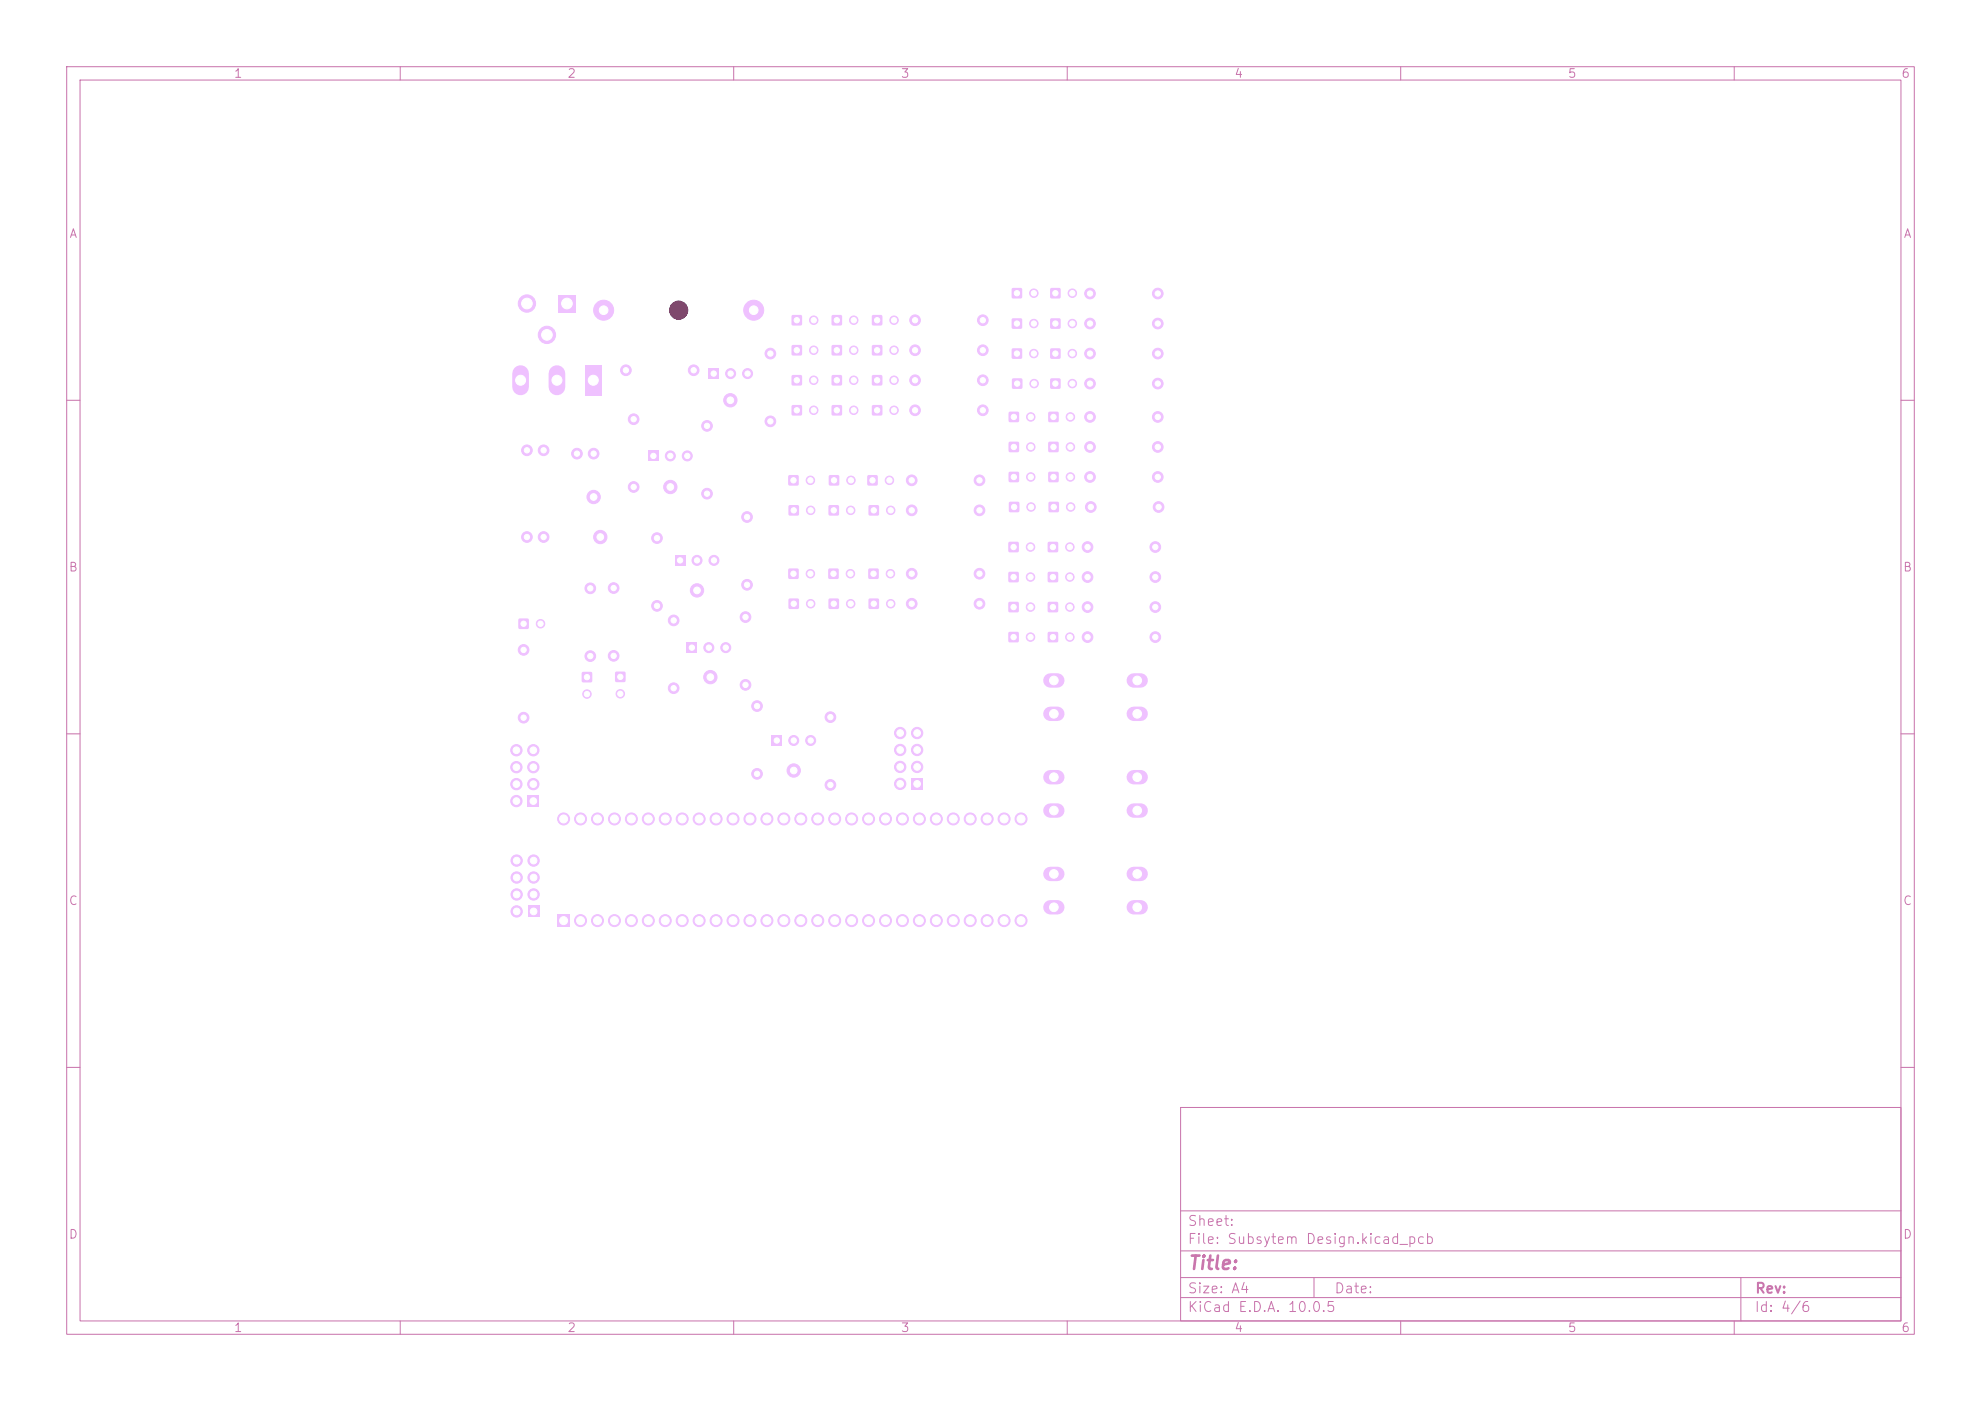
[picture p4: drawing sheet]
<svg xmlns="http://www.w3.org/2000/svg" width="297mm" height="210mm" viewBox="0 0 297 210" stroke-linecap="round" stroke-linejoin="round" font-family="sans-serif">
<defs><g id="words">
<text font-size="2" fill="#c872ab" x="178" y="190.8">Title:</text>
<g font-size="1.5" fill="#c872ab">
<text x="178" y="184.1">Sheet:</text>
<text x="178" y="186.8">File: Subsytem Design.kicad_pcb</text>
<text x="178" y="197">KiCad E.D.A. 10.0.5</text>
<text x="178" y="194.2">Size: A4</text>
<text x="200" y="194.2">Date:</text>
<text x="263" y="197">Id: 4/6</text>
<text x="263" y="194.2">Rev:</text>
</g>
<g font-size="1.3" fill="#c872ab">
<text x="35" y="12">1</text>
<text x="85" y="12">2</text>
<text x="135" y="12">3</text>
<text x="185" y="12">4</text>
<text x="235" y="12">5</text>
<text x="285" y="12">6</text>
<text x="10.3" y="36">A</text>
<text x="285.3" y="36">A</text>
<text x="10.2" y="86">B</text>
<text x="285.2" y="86">B</text>
<text x="10.2" y="136">C</text>
<text x="285.2" y="136">C</text>
<text x="10.2" y="186">D</text>
<text x="285.2" y="186">D</text>
<text x="35" y="200">1</text>
<text x="85" y="200">2</text>
<text x="135" y="200">3</text>
<text x="185" y="200">4</text>
<text x="235" y="200">5</text>
<text x="285" y="200">6</text>
</g>
</g></defs>
<g fill="none" stroke="#c872ab" stroke-width=".15">
<path d="M10 10h277v190h-277zM12 12h273v186h-273zM60 10v2M110 10v2M160 10v2M210 10v2M260 10v2M10 60h2M285 60h2M10 110h2M285 110h2M10 160h2"/>
<path d="M177 166h108v32h-108zM285 160h2M60 198v2M110 198v2M160 198v2M177 194.5h108M177 191.5h108M177 187.5h108M177 181.5h108M197 191.5v3M210 198v2M260 198v2"/>
<path d="M261 191.5v6.5"/>
</g>
<path d="M124.3 71.3h1.5v1.4h-1.5z" fill="#efc1ff"/>
<circle cx="127.6" cy="72" r=".63" fill="#efc1ff" stroke="#efc1ff" stroke-width=".15"/>
<path d="M124.2 85.3h1.5v1.4h-1.5z" fill="#efc1ff"/>
<circle cx="127.5" cy="86" r=".63" fill="#efc1ff" stroke="#efc1ff" stroke-width=".15"/>
<path d="M151.2 85.8h1.5v1.4h-1.5z" fill="#efc1ff"/>
<circle cx="154.5" cy="86.5" r=".63" fill="#efc1ff" stroke="#efc1ff" stroke-width=".15"/>
<path d="M130.3 75.8h1.4v1.4h-1.4z" fill="#efc1ff"/>
<g fill="#efc1ff" stroke="#efc1ff" stroke-width=".15">
<circle cx="133.5" cy="76.5" r=".63"/>
<circle cx="92" cy="88.1" r=".8"/>
<circle cx="92" cy="98.3" r=".8"/>
<circle cx="137.2" cy="48" r=".8"/>
<circle cx="147.4" cy="48" r=".8"/>
</g>
<path d="M124.7 56.3h1.5v1.4h-1.5z" fill="#efc1ff"/>
<circle cx="128" cy="57" r=".63" fill="#efc1ff" stroke="#efc1ff" stroke-width=".15"/>
<path d="M130.1 71.3h1.4v1.4h-1.4z" fill="#efc1ff"/>
<circle cx="133.3" cy="72" r=".63" fill="#efc1ff" stroke="#efc1ff" stroke-width=".15"/>
<path d="M115.7 110.3h1.5v1.5h-1.5z" fill="#efc1ff"/>
<g fill="#efc1ff" stroke="#efc1ff" stroke-width=".15">
<circle cx="119" cy="111" r=".75"/>
<circle cx="121.5" cy="111" r=".75"/>
</g>
<path d="M136.6 116.7h1.7v1.7h-1.7z" fill="#efc1ff"/>
<g fill="#efc1ff" stroke="#efc1ff" stroke-width=".15">
<circle cx="135" cy="117.5" r=".85"/>
<circle cx="137.5" cy="115" r=".85"/>
<circle cx="135" cy="115" r=".85"/>
<circle cx="137.5" cy="112.4" r=".85"/>
<circle cx="135" cy="112.4" r=".85"/>
<circle cx="137.5" cy="109.9" r=".85"/>
<circle cx="135" cy="109.9" r=".85"/>
<circle cx="136.7" cy="86" r=".8"/>
<circle cx="146.8" cy="86" r=".8"/>
</g>
<path d="M118.2 85.3h1.5v1.4h-1.5z" fill="#efc1ff"/>
<circle cx="121.5" cy="86" r=".63" fill="#efc1ff" stroke="#efc1ff" stroke-width=".15"/>
<path d="M157.5 43.2h1.5v1.5h-1.5z" fill="#efc1ff"/>
<circle cx="160.8" cy="43.9" r=".63" fill="#efc1ff" stroke="#efc1ff" stroke-width=".15"/>
<path d="M103 96.3h1.5v1.5h-1.5z" fill="#efc1ff"/>
<g fill="#efc1ff" stroke="#efc1ff" stroke-width=".15">
<circle cx="106.3" cy="97.1" r=".75"/>
<circle cx="108.8" cy="97.1" r=".75"/>
</g>
<path d="M157.5 47.8h1.5v1.4h-1.5z" fill="#efc1ff"/>
<circle cx="160.8" cy="48.5" r=".63" fill="#efc1ff" stroke="#efc1ff" stroke-width=".15"/>
<path d="M157.5 116.5h1M170 116.5h1M157.5 121.5h1M170 121.5h1" fill="none" stroke="#efc1ff" stroke-width="2.2"/>
<path d="M151.8 56.8h1.4v1.4h-1.4z" fill="#efc1ff"/>
<circle cx="155" cy="57.5" r=".63" fill="#efc1ff" stroke="#efc1ff" stroke-width=".15"/>
<path d="M130.3 89.8h1.4v1.4h-1.4z" fill="#efc1ff"/>
<circle cx="133.5" cy="90.5" r=".63" fill="#efc1ff" stroke="#efc1ff" stroke-width=".15"/>
<path d="M157.2 70.8h1.5v1.4h-1.5z" fill="#efc1ff"/>
<circle cx="160.5" cy="71.5" r=".63" fill="#efc1ff" stroke="#efc1ff" stroke-width=".15"/>
<path d="M157.1 90.3h1.5v1.4h-1.5z" fill="#efc1ff"/>
<circle cx="160.4" cy="91" r=".63" fill="#efc1ff" stroke="#efc1ff" stroke-width=".15"/>
<path d="M157.2 66.3h1.5v1.4h-1.5z" fill="#efc1ff"/>
<circle cx="160.5" cy="67" r=".63" fill="#efc1ff" stroke="#efc1ff" stroke-width=".15"/>
<path d="M79.1 119.2h1.7v1.7h-1.7z" fill="#efc1ff"/>
<g fill="#efc1ff" stroke="#efc1ff" stroke-width=".15">
<circle cx="77.4" cy="120.1" r=".85"/>
<circle cx="80" cy="117.5" r=".85"/>
<circle cx="77.4" cy="117.5" r=".85"/>
<circle cx="80" cy="115" r=".85"/>
<circle cx="77.4" cy="115" r=".85"/>
<circle cx="80" cy="112.5" r=".85"/>
<circle cx="77.4" cy="112.5" r=".85"/>
<circle cx="136.7" cy="90.5" r=".8"/>
<circle cx="146.8" cy="90.5" r=".8"/>
<circle cx="137.2" cy="61.5" r=".8"/>
<circle cx="147.4" cy="61.5" r=".8"/>
</g>
<path d="M124.7 60.8h1.5v1.4h-1.5z" fill="#efc1ff"/>
<g fill="#efc1ff" stroke="#efc1ff" stroke-width=".15">
<circle cx="128" cy="61.5" r=".63"/>
<circle cx="90" cy="80.5" r="1"/>
<circle cx="88.5" cy="88.2" r=".8"/>
<circle cx="88.5" cy="98.3" r=".8"/>
</g>
<path d="M151.2 81.3h1.5v1.4h-1.5z" fill="#efc1ff"/>
<g fill="#efc1ff" stroke="#efc1ff" stroke-width=".15">
<circle cx="154.5" cy="82" r=".63"/>
<circle cx="163.1" cy="86.5" r=".8"/>
<circle cx="173.2" cy="86.5" r=".8"/>
</g>
<path d="M151.7 47.8h1.5v1.4h-1.5z" fill="#efc1ff"/>
<circle cx="155" cy="48.5" r=".63" fill="#efc1ff" stroke="#efc1ff" stroke-width=".15"/>
<path d="M124.7 51.8h1.5v1.4h-1.5z" fill="#efc1ff"/>
<circle cx="128" cy="52.5" r=".63" fill="#efc1ff" stroke="#efc1ff" stroke-width=".15"/>
<path d="M157.1 81.3h1.5v1.4h-1.5z" fill="#efc1ff"/>
<g fill="#efc1ff" stroke="#efc1ff" stroke-width=".15">
<circle cx="160.4" cy="82" r=".63"/>
<circle cx="163.4" cy="62.5" r=".8"/>
<circle cx="173.6" cy="62.5" r=".8"/>
<circle cx="113.5" cy="116" r=".8"/>
<circle cx="113.5" cy="105.8" r=".8"/>
</g>
<path d="M83.7 44.2h2.6v2.6h-2.6z" fill="#efc1ff"/>
<g fill="#efc1ff" stroke="#efc1ff" stroke-width=".15">
<circle cx="82" cy="50.2" r="1.3"/>
<circle cx="79" cy="45.5" r="1.3"/>
</g>
<path d="M118.7 51.8h1.5v1.4h-1.5z" fill="#efc1ff"/>
<circle cx="122" cy="52.5" r=".63" fill="#efc1ff" stroke="#efc1ff" stroke-width=".15"/>
<path d="M151.3 70.8h1.4v1.4h-1.4z" fill="#efc1ff"/>
<g fill="#efc1ff" stroke="#efc1ff" stroke-width=".15">
<circle cx="154.5" cy="71.5" r=".63"/>
<circle cx="106" cy="63.8" r=".8"/>
<circle cx="106" cy="74" r=".8"/>
<circle cx="173.6" cy="53" r=".8"/>
<circle cx="163.4" cy="53" r=".8"/>
</g>
<path d="M130.2 85.3h1.5v1.4h-1.5z" fill="#efc1ff"/>
<circle cx="133.5" cy="86" r=".63" fill="#efc1ff" stroke="#efc1ff" stroke-width=".15"/>
<path d="M83.6 137.1h1.8v1.8h-1.8z" fill="#efc1ff"/>
<g fill="#efc1ff" stroke="#efc1ff" stroke-width=".15">
<circle cx="87" cy="138" r=".9"/>
<circle cx="89.6" cy="138" r=".9"/>
<circle cx="92.1" cy="138" r=".9"/>
<circle cx="94.7" cy="138" r=".9"/>
<circle cx="97.2" cy="138" r=".9"/>
<circle cx="99.7" cy="138" r=".9"/>
<circle cx="102.3" cy="138" r=".9"/>
<circle cx="104.8" cy="138" r=".9"/>
<circle cx="107.4" cy="138" r=".9"/>
<circle cx="109.9" cy="138" r=".9"/>
<circle cx="112.4" cy="138" r=".9"/>
<circle cx="115" cy="138" r=".9"/>
<circle cx="117.5" cy="138" r=".9"/>
<circle cx="120.1" cy="138" r=".9"/>
<circle cx="122.6" cy="138" r=".9"/>
<circle cx="125.1" cy="138" r=".9"/>
<circle cx="127.7" cy="138" r=".9"/>
<circle cx="130.2" cy="138" r=".9"/>
<circle cx="132.8" cy="138" r=".9"/>
<circle cx="135.3" cy="138" r=".9"/>
<circle cx="137.8" cy="138" r=".9"/>
<circle cx="140.4" cy="138" r=".9"/>
<circle cx="142.9" cy="138" r=".9"/>
<circle cx="145.5" cy="138" r=".9"/>
<circle cx="148" cy="138" r=".9"/>
<circle cx="150.5" cy="138" r=".9"/>
<circle cx="153.1" cy="138" r=".9"/>
<circle cx="153.1" cy="122.8" r=".9"/>
<circle cx="150.5" cy="122.8" r=".9"/>
<circle cx="148" cy="122.8" r=".9"/>
<circle cx="145.5" cy="122.8" r=".9"/>
<circle cx="142.9" cy="122.8" r=".9"/>
<circle cx="140.4" cy="122.8" r=".9"/>
<circle cx="137.8" cy="122.8" r=".9"/>
<circle cx="135.3" cy="122.8" r=".9"/>
<circle cx="132.8" cy="122.8" r=".9"/>
<circle cx="130.2" cy="122.8" r=".9"/>
<circle cx="127.7" cy="122.8" r=".9"/>
<circle cx="125.1" cy="122.8" r=".9"/>
<circle cx="122.6" cy="122.8" r=".9"/>
<circle cx="120.1" cy="122.8" r=".9"/>
<circle cx="117.5" cy="122.8" r=".9"/>
<circle cx="115" cy="122.8" r=".9"/>
<circle cx="112.4" cy="122.8" r=".9"/>
<circle cx="109.9" cy="122.8" r=".9"/>
<circle cx="107.4" cy="122.8" r=".9"/>
<circle cx="104.8" cy="122.8" r=".9"/>
<circle cx="102.3" cy="122.8" r=".9"/>
<circle cx="99.7" cy="122.8" r=".9"/>
<circle cx="97.2" cy="122.8" r=".9"/>
<circle cx="94.7" cy="122.8" r=".9"/>
<circle cx="92.1" cy="122.8" r=".9"/>
<circle cx="89.6" cy="122.8" r=".9"/>
<circle cx="87" cy="122.8" r=".9"/>
<circle cx="84.5" cy="122.8" r=".9"/>
</g>
<path d="M157.3 75.3h1.4v1.4h-1.4z" fill="#efc1ff"/>
<g fill="#efc1ff" stroke="#efc1ff" stroke-width=".15">
<circle cx="160.5" cy="76" r=".63"/>
<circle cx="115.5" cy="53" r=".8"/>
<circle cx="115.5" cy="63.2" r=".8"/>
<circle cx="100.5" cy="73" r="1"/>
</g>
<path d="M151.2 94.8h1.5v1.4h-1.5z" fill="#efc1ff"/>
<circle cx="154.5" cy="95.5" r=".63" fill="#efc1ff" stroke="#efc1ff" stroke-width=".15"/>
<path d="M151.3 66.3h1.4v1.4h-1.4z" fill="#efc1ff"/>
<g fill="#efc1ff" stroke="#efc1ff" stroke-width=".15">
<circle cx="154.5" cy="67" r=".63"/>
<circle cx="173.6" cy="48.5" r=".8"/>
<circle cx="163.4" cy="48.5" r=".8"/>
</g>
<path d="M79.2 135.8h1.6v1.7h-1.6z" fill="#efc1ff"/>
<g fill="#efc1ff" stroke="#efc1ff" stroke-width=".15">
<circle cx="77.5" cy="136.6" r=".85"/>
<circle cx="80" cy="134.1" r=".85"/>
<circle cx="77.5" cy="134.1" r=".85"/>
<circle cx="80" cy="131.5" r=".85"/>
<circle cx="77.5" cy="131.5" r=".85"/>
<circle cx="80" cy="129" r=".85"/>
<circle cx="77.5" cy="129" r=".85"/>
<circle cx="137.2" cy="57" r=".8"/>
<circle cx="147.4" cy="57" r=".8"/>
<circle cx="163.1" cy="91" r=".8"/>
<circle cx="173.2" cy="91" r=".8"/>
</g>
<path d="M151.7 43.2h1.5v1.5h-1.5z" fill="#efc1ff"/>
<g fill="#efc1ff" stroke="#efc1ff" stroke-width=".15">
<circle cx="155" cy="43.9" r=".63"/>
<circle cx="163.1" cy="82" r=".8"/>
<circle cx="173.2" cy="82" r=".8"/>
<circle cx="89" cy="74.5" r="1"/>
</g>
<path d="M97.2 67.6h1.5v1.5h-1.5z" fill="#efc1ff"/>
<g fill="#efc1ff" stroke="#efc1ff" stroke-width=".15">
<circle cx="100.5" cy="68.3" r=".75"/>
<circle cx="103" cy="68.3" r=".75"/>
</g>
<path d="M118.7 47.3h1.5v1.4h-1.5z" fill="#efc1ff"/>
<circle cx="122" cy="48" r=".63" fill="#efc1ff" stroke="#efc1ff" stroke-width=".15"/>
<path d="M130.8 60.8h1.4v1.4h-1.4z" fill="#efc1ff"/>
<circle cx="134" cy="61.5" r=".63" fill="#efc1ff" stroke="#efc1ff" stroke-width=".15"/>
<path d="M87.7 54.8h2.5v4.5h-2.5z" fill="#efc1ff"/>
<path d="M78 56v2M83.5 56v2" fill="none" stroke="#efc1ff" stroke-width="2.5"/>
<g fill="#efc1ff" stroke="#efc1ff" stroke-width=".15">
<circle cx="112" cy="77.5" r=".8"/>
<circle cx="112" cy="87.7" r=".8"/>
</g>
<path d="M157.1 85.8h1.5v1.4h-1.5z" fill="#efc1ff"/>
<g fill="#efc1ff" stroke="#efc1ff" stroke-width=".15">
<circle cx="160.4" cy="86.5" r=".63"/>
<circle cx="136.7" cy="76.5" r=".8"/>
<circle cx="146.8" cy="76.5" r=".8"/>
<circle cx="163.1" cy="95.5" r=".8"/>
<circle cx="173.2" cy="95.5" r=".8"/>
<circle cx="109.5" cy="60" r="1"/>
</g>
<path d="M118.2 71.3h1.5v1.4h-1.5z" fill="#efc1ff"/>
<g fill="#efc1ff" stroke="#efc1ff" stroke-width=".15">
<circle cx="121.5" cy="72" r=".63"/>
<circle cx="163.4" cy="67" r=".8"/>
<circle cx="173.6" cy="67" r=".8"/>
</g>
<path d="M151.3 61.8h1.4v1.4h-1.4z" fill="#efc1ff"/>
<g fill="#efc1ff" stroke="#efc1ff" stroke-width=".15">
<circle cx="154.5" cy="62.5" r=".63"/>
<circle cx="81.5" cy="80.5" r=".8"/>
<circle cx="79" cy="80.5" r=".8"/>
</g>
<path d="M118.3 89.8h1.4v1.4h-1.4z" fill="#efc1ff"/>
<circle cx="121.5" cy="90.5" r=".63" fill="#efc1ff" stroke="#efc1ff" stroke-width=".15"/>
<path d="M87.3 100.8h1.4v1.4h-1.4z" fill="#efc1ff"/>
<g fill="#efc1ff" stroke="#efc1ff" stroke-width=".15">
<circle cx="88" cy="104" r=".63"/>
<circle cx="124.5" cy="107.5" r=".8"/>
<circle cx="124.5" cy="117.7" r=".8"/>
</g>
<path d="M124.3 89.8h1.4v1.4h-1.4z" fill="#efc1ff"/>
<circle cx="127.5" cy="90.5" r=".63" fill="#efc1ff" stroke="#efc1ff" stroke-width=".15"/>
<path d="M157.1 94.8h1.5v1.4h-1.5z" fill="#efc1ff"/>
<g fill="#efc1ff" stroke="#efc1ff" stroke-width=".15">
<circle cx="160.4" cy="95.5" r=".63"/>
<circle cx="111.8" cy="92.5" r=".8"/>
<circle cx="111.8" cy="102.7" r=".8"/>
</g>
<path d="M151.7 52.3h1.5v1.4h-1.5z" fill="#efc1ff"/>
<g fill="#efc1ff" stroke="#efc1ff" stroke-width=".15">
<circle cx="155" cy="53" r=".63"/>
<circle cx="119" cy="115.5" r="1"/>
<circle cx="95" cy="62.8" r=".8"/>
<circle cx="95" cy="73" r=".8"/>
</g>
<path d="M92.3 100.7h1.4v1.5h-1.4z" fill="#efc1ff"/>
<circle cx="93" cy="104" r=".63" fill="#efc1ff" stroke="#efc1ff" stroke-width=".15"/>
<path d="M118.7 56.3h1.5v1.4h-1.5z" fill="#efc1ff"/>
<g fill="#efc1ff" stroke="#efc1ff" stroke-width=".15">
<circle cx="122" cy="57" r=".63"/>
<circle cx="173.6" cy="44" r=".8"/>
<circle cx="163.4" cy="44" r=".8"/>
<circle cx="106.5" cy="101.5" r="1"/>
</g>
<path d="M157.5 56.8h1.5v1.4h-1.5z" fill="#efc1ff"/>
<circle cx="160.8" cy="57.5" r=".63" fill="#efc1ff" stroke="#efc1ff" stroke-width=".15"/>
<path d="M157.2 61.8h1.5v1.4h-1.5z" fill="#efc1ff"/>
<circle cx="160.5" cy="62.5" r=".63" fill="#efc1ff" stroke="#efc1ff" stroke-width=".15"/>
<path d="M157.5 52.3h1.5v1.4h-1.5z" fill="#efc1ff"/>
<circle cx="160.8" cy="53" r=".63" fill="#efc1ff" stroke="#efc1ff" stroke-width=".15"/>
<path d="M157.5 102h1M157.5 107h1M170 102h1M170 107h1" fill="none" stroke="#efc1ff" stroke-width="2.2"/>
<path d="M124.7 47.3h1.5v1.4h-1.5z" fill="#efc1ff"/>
<g fill="#efc1ff" stroke="#efc1ff" stroke-width=".15">
<circle cx="128" cy="48" r=".63"/>
<circle cx="136.7" cy="72" r=".8"/>
<circle cx="146.8" cy="72" r=".8"/>
<circle cx="104.5" cy="88.5" r="1"/>
</g>
<path d="M151.3 75.3h1.5v1.4h-1.5z" fill="#efc1ff"/>
<circle cx="154.6" cy="76" r=".63" fill="#efc1ff" stroke="#efc1ff" stroke-width=".15"/>
<path d="M157.5 131h1M157.5 136h1M170 131h1M170 136h1" fill="none" stroke="#efc1ff" stroke-width="2.2"/>
<path d="M106.2 55.3h1.6v1.5h-1.6z" fill="#efc1ff"/>
<g fill="#efc1ff" stroke="#efc1ff" stroke-width=".15">
<circle cx="109.5" cy="56" r=".75"/>
<circle cx="112.1" cy="56" r=".75"/>
<circle cx="101" cy="93" r=".8"/>
<circle cx="101" cy="103.2" r=".8"/>
<circle cx="101.8" cy="46.5" r="1.35"/>
<circle cx="90.5" cy="46.5" r="1.5"/>
<circle cx="113" cy="46.5" r="1.5"/>
</g>
<path d="M130.8 51.8h1.4v1.4h-1.4z" fill="#efc1ff"/>
<g fill="#efc1ff" stroke="#efc1ff" stroke-width=".15">
<circle cx="134" cy="52.5" r=".63"/>
<circle cx="81.5" cy="67.5" r=".8"/>
<circle cx="79" cy="67.5" r=".8"/>
<circle cx="163.4" cy="71.5" r=".8"/>
<circle cx="173.6" cy="71.5" r=".8"/>
</g>
<path d="M101.2 83.3h1.5v1.5h-1.5z" fill="#efc1ff"/>
<g fill="#efc1ff" stroke="#efc1ff" stroke-width=".15">
<circle cx="104.5" cy="84" r=".75"/>
<circle cx="107" cy="84" r=".75"/>
</g>
<path d="M130.8 56.3h1.4v1.4h-1.4z" fill="#efc1ff"/>
<g fill="#efc1ff" stroke="#efc1ff" stroke-width=".15">
<circle cx="134" cy="57" r=".63"/>
<circle cx="78.5" cy="107.6" r=".8"/>
<circle cx="78.5" cy="97.4" r=".8"/>
</g>
<path d="M77.8 92.8h1.4v1.4h-1.4z" fill="#efc1ff"/>
<g fill="#efc1ff" stroke="#efc1ff" stroke-width=".15">
<circle cx="81" cy="93.5" r=".63"/>
<circle cx="89" cy="68" r=".8"/>
<circle cx="86.5" cy="68" r=".8"/>
<circle cx="104" cy="55.5" r=".8"/>
<circle cx="93.8" cy="55.5" r=".8"/>
</g>
<path d="M130.8 47.3h1.4v1.4h-1.4z" fill="#efc1ff"/>
<circle cx="134" cy="48" r=".63" fill="#efc1ff" stroke="#efc1ff" stroke-width=".15"/>
<path d="M118.7 60.8h1.5v1.4h-1.5z" fill="#efc1ff"/>
<circle cx="122" cy="61.5" r=".63" fill="#efc1ff" stroke="#efc1ff" stroke-width=".15"/>
<path d="M151.2 90.3h1.5v1.4h-1.5z" fill="#efc1ff"/>
<circle cx="154.5" cy="91" r=".63" fill="#efc1ff" stroke="#efc1ff" stroke-width=".15"/>
<path d="M124.3 75.8h1.4v1.4h-1.4z" fill="#efc1ff"/>
<g fill="#efc1ff" stroke="#efc1ff" stroke-width=".15">
<circle cx="127.5" cy="76.5" r=".63"/>
<circle cx="98.5" cy="80.7" r=".8"/>
<circle cx="98.5" cy="90.8" r=".8"/>
<circle cx="137.2" cy="52.5" r=".8"/>
<circle cx="147.4" cy="52.5" r=".8"/>
</g>
<path d="M118.3 75.8h1.4v1.4h-1.4z" fill="#efc1ff"/>
<g fill="#efc1ff" stroke="#efc1ff" stroke-width=".15">
<circle cx="121.5" cy="76.5" r=".63"/>
<circle cx="163.5" cy="76" r=".8"/>
<circle cx="173.7" cy="76" r=".8"/>
<circle cx="173.6" cy="57.5" r=".8"/>
<circle cx="163.4" cy="57.5" r=".8"/>
</g>
<g fill="#fff" stroke="#fff" stroke-width=".15">
<circle cx="125" cy="72" r=".4"/>
<circle cx="127.6" cy="72" r=".4"/>
<circle cx="125" cy="86" r=".4"/>
<circle cx="127.5" cy="86" r=".4"/>
<circle cx="152" cy="86.5" r=".4"/>
<circle cx="154.5" cy="86.5" r=".4"/>
<circle cx="131" cy="76.5" r=".4"/>
<circle cx="133.5" cy="76.5" r=".4"/>
<circle cx="92" cy="88.1" r=".4"/>
<circle cx="92" cy="98.3" r=".4"/>
<circle cx="137.2" cy="48" r=".4"/>
<circle cx="147.3" cy="48" r=".4"/>
<circle cx="125.5" cy="57" r=".4"/>
<circle cx="128" cy="57" r=".4"/>
<circle cx="130.8" cy="72" r=".4"/>
<circle cx="133.3" cy="72" r=".4"/>
<circle cx="116.5" cy="111" r=".4"/>
<circle cx="119" cy="111" r=".4"/>
<circle cx="121.5" cy="111" r=".4"/>
<circle cx="137.5" cy="117.5" r=".5"/>
<circle cx="135" cy="117.5" r=".5"/>
<circle cx="137.5" cy="115" r=".5"/>
<circle cx="135" cy="115" r=".5"/>
<circle cx="137.5" cy="112.4" r=".5"/>
<circle cx="135" cy="112.4" r=".5"/>
<circle cx="137.5" cy="109.9" r=".5"/>
<circle cx="135" cy="109.9" r=".5"/>
<circle cx="136.7" cy="86" r=".4"/>
<circle cx="146.9" cy="86" r=".4"/>
<circle cx="119" cy="86" r=".4"/>
<circle cx="121.5" cy="86" r=".4"/>
<circle cx="158.2" cy="44" r=".4"/>
<circle cx="160.8" cy="44" r=".4"/>
<circle cx="103.7" cy="97.1" r=".4"/>
<circle cx="106.3" cy="97.1" r=".4"/>
<circle cx="108.8" cy="97.1" r=".4"/>
<circle cx="158.2" cy="48.5" r=".4"/>
<circle cx="160.8" cy="48.5" r=".4"/>
<circle cx="158" cy="116.5" r=".65"/>
<circle cx="158" cy="121.5" r=".65"/>
<circle cx="170.5" cy="116.5" r=".65"/>
<circle cx="170.5" cy="121.5" r=".65"/>
<circle cx="152.5" cy="57.5" r=".4"/>
<circle cx="155" cy="57.5" r=".4"/>
<circle cx="131" cy="90.5" r=".4"/>
<circle cx="133.5" cy="90.5" r=".4"/>
<circle cx="157.9" cy="71.5" r=".4"/>
<circle cx="160.5" cy="71.5" r=".4"/>
<circle cx="157.9" cy="91" r=".4"/>
<circle cx="160.4" cy="91" r=".4"/>
<circle cx="157.9" cy="67" r=".4"/>
<circle cx="160.5" cy="67" r=".4"/>
<circle cx="80" cy="120.1" r=".5"/>
<circle cx="77.4" cy="120.1" r=".5"/>
<circle cx="80" cy="117.5" r=".5"/>
<circle cx="77.4" cy="117.5" r=".5"/>
<circle cx="80" cy="115" r=".5"/>
<circle cx="77.4" cy="115" r=".5"/>
<circle cx="80" cy="112.5" r=".5"/>
<circle cx="77.4" cy="112.5" r=".5"/>
<circle cx="136.7" cy="90.5" r=".4"/>
<circle cx="146.9" cy="90.5" r=".4"/>
<circle cx="137.2" cy="61.5" r=".4"/>
<circle cx="147.3" cy="61.5" r=".4"/>
<circle cx="125.5" cy="61.5" r=".4"/>
<circle cx="128" cy="61.5" r=".4"/>
<circle cx="90" cy="80.5" r=".5"/>
<circle cx="88.5" cy="88.2" r=".4"/>
<circle cx="88.5" cy="98.4" r=".4"/>
<circle cx="152" cy="82" r=".4"/>
<circle cx="154.5" cy="82" r=".4"/>
<circle cx="163" cy="86.5" r=".4"/>
<circle cx="173.2" cy="86.5" r=".4"/>
<circle cx="152.5" cy="48.5" r=".4"/>
<circle cx="155" cy="48.5" r=".4"/>
<circle cx="125.5" cy="52.5" r=".4"/>
<circle cx="128" cy="52.5" r=".4"/>
<circle cx="157.9" cy="82" r=".4"/>
<circle cx="160.4" cy="82" r=".4"/>
<circle cx="163.4" cy="62.5" r=".4"/>
<circle cx="173.6" cy="62.5" r=".4"/>
<circle cx="113.5" cy="116" r=".4"/>
<circle cx="113.5" cy="105.8" r=".4"/>
<circle cx="85" cy="45.5" r=".8"/>
<circle cx="82" cy="50.2" r=".8"/>
<circle cx="79" cy="45.5" r=".8"/>
<circle cx="119.5" cy="52.5" r=".4"/>
<circle cx="122" cy="52.5" r=".4"/>
<circle cx="152" cy="71.5" r=".4"/>
<circle cx="154.5" cy="71.5" r=".4"/>
<circle cx="106" cy="63.8" r=".4"/>
<circle cx="106" cy="74" r=".4"/>
<circle cx="173.6" cy="53" r=".4"/>
<circle cx="163.4" cy="53" r=".4"/>
<circle cx="131" cy="86" r=".4"/>
<circle cx="133.5" cy="86" r=".4"/>
<circle cx="84.5" cy="138" r=".6"/>
<circle cx="87" cy="138" r=".6"/>
<circle cx="89.6" cy="138" r=".6"/>
<circle cx="92.1" cy="138" r=".6"/>
<circle cx="94.7" cy="138" r=".6"/>
<circle cx="97.2" cy="138" r=".6"/>
<circle cx="99.7" cy="138" r=".6"/>
<circle cx="102.3" cy="138" r=".6"/>
<circle cx="104.8" cy="138" r=".6"/>
<circle cx="107.4" cy="138" r=".6"/>
<circle cx="109.9" cy="138" r=".6"/>
<circle cx="112.4" cy="138" r=".6"/>
<circle cx="115" cy="138" r=".6"/>
<circle cx="117.5" cy="138" r=".6"/>
<circle cx="120.1" cy="138" r=".6"/>
<circle cx="122.6" cy="138" r=".6"/>
<circle cx="125.1" cy="138" r=".6"/>
<circle cx="127.7" cy="138" r=".6"/>
<circle cx="130.2" cy="138" r=".6"/>
<circle cx="132.8" cy="138" r=".6"/>
<circle cx="135.3" cy="138" r=".6"/>
<circle cx="137.8" cy="138" r=".6"/>
<circle cx="140.4" cy="138" r=".6"/>
<circle cx="142.9" cy="138" r=".6"/>
<circle cx="145.5" cy="138" r=".6"/>
<circle cx="148" cy="138" r=".6"/>
<circle cx="150.5" cy="138" r=".6"/>
<circle cx="153.1" cy="138" r=".6"/>
<circle cx="153.1" cy="122.8" r=".6"/>
<circle cx="150.5" cy="122.8" r=".6"/>
<circle cx="148" cy="122.8" r=".6"/>
<circle cx="145.5" cy="122.8" r=".6"/>
<circle cx="142.9" cy="122.8" r=".6"/>
<circle cx="140.4" cy="122.8" r=".6"/>
<circle cx="137.8" cy="122.8" r=".6"/>
<circle cx="135.3" cy="122.8" r=".6"/>
<circle cx="132.8" cy="122.8" r=".6"/>
<circle cx="130.2" cy="122.8" r=".6"/>
<circle cx="127.7" cy="122.8" r=".6"/>
<circle cx="125.1" cy="122.8" r=".6"/>
<circle cx="122.6" cy="122.8" r=".6"/>
<circle cx="120.1" cy="122.8" r=".6"/>
<circle cx="117.5" cy="122.8" r=".6"/>
<circle cx="115" cy="122.8" r=".6"/>
<circle cx="112.4" cy="122.8" r=".6"/>
<circle cx="109.9" cy="122.8" r=".6"/>
<circle cx="107.4" cy="122.8" r=".6"/>
<circle cx="104.8" cy="122.8" r=".6"/>
<circle cx="102.3" cy="122.8" r=".6"/>
<circle cx="99.7" cy="122.8" r=".6"/>
<circle cx="97.2" cy="122.8" r=".6"/>
<circle cx="94.7" cy="122.8" r=".6"/>
<circle cx="92.1" cy="122.8" r=".6"/>
<circle cx="89.6" cy="122.8" r=".6"/>
<circle cx="87" cy="122.8" r=".6"/>
<circle cx="84.5" cy="122.8" r=".6"/>
<circle cx="158" cy="76" r=".4"/>
<circle cx="160.5" cy="76" r=".4"/>
<circle cx="115.5" cy="53" r=".4"/>
<circle cx="115.5" cy="63.2" r=".4"/>
<circle cx="100.5" cy="73" r=".5"/>
<circle cx="152" cy="95.5" r=".4"/>
<circle cx="154.5" cy="95.5" r=".4"/>
<circle cx="152" cy="67" r=".4"/>
<circle cx="154.5" cy="67" r=".4"/>
<circle cx="173.6" cy="48.5" r=".4"/>
<circle cx="163.4" cy="48.5" r=".4"/>
<circle cx="80" cy="136.6" r=".5"/>
<circle cx="77.5" cy="136.6" r=".5"/>
<circle cx="80" cy="134.1" r=".5"/>
<circle cx="77.5" cy="134.1" r=".5"/>
<circle cx="80" cy="131.5" r=".5"/>
<circle cx="77.5" cy="131.5" r=".5"/>
<circle cx="80" cy="129" r=".5"/>
<circle cx="77.5" cy="129" r=".5"/>
<circle cx="137.2" cy="57" r=".4"/>
<circle cx="147.3" cy="57" r=".4"/>
<circle cx="163" cy="91" r=".4"/>
<circle cx="173.2" cy="91" r=".4"/>
<circle cx="152.5" cy="44" r=".4"/>
<circle cx="155" cy="44" r=".4"/>
<circle cx="163" cy="82" r=".4"/>
<circle cx="173.2" cy="82" r=".4"/>
<circle cx="89" cy="74.5" r=".5"/>
<circle cx="98" cy="68.3" r=".4"/>
<circle cx="100.5" cy="68.3" r=".4"/>
<circle cx="103" cy="68.3" r=".4"/>
<circle cx="119.5" cy="48" r=".4"/>
<circle cx="122" cy="48" r=".4"/>
<circle cx="131.5" cy="61.5" r=".4"/>
<circle cx="134" cy="61.5" r=".4"/>
<circle cx="88.9" cy="57" r=".75"/>
<circle cx="83.5" cy="57" r=".75"/>
<circle cx="78" cy="57" r=".75"/>
<circle cx="112" cy="77.5" r=".4"/>
<circle cx="112" cy="87.7" r=".4"/>
<circle cx="157.9" cy="86.5" r=".4"/>
<circle cx="160.4" cy="86.5" r=".4"/>
<circle cx="136.7" cy="76.5" r=".4"/>
<circle cx="146.9" cy="76.5" r=".4"/>
<circle cx="163" cy="95.5" r=".4"/>
<circle cx="173.2" cy="95.5" r=".4"/>
<circle cx="109.5" cy="60" r=".5"/>
<circle cx="119" cy="72" r=".4"/>
<circle cx="121.5" cy="72" r=".4"/>
<circle cx="163.4" cy="67" r=".4"/>
<circle cx="173.6" cy="67" r=".4"/>
<circle cx="152" cy="62.5" r=".4"/>
<circle cx="154.5" cy="62.5" r=".4"/>
<circle cx="81.5" cy="80.5" r=".4"/>
<circle cx="79" cy="80.5" r=".4"/>
<circle cx="119" cy="90.5" r=".4"/>
<circle cx="121.5" cy="90.5" r=".4"/>
<circle cx="88" cy="101.5" r=".4"/>
<circle cx="88" cy="104" r=".4"/>
<circle cx="124.5" cy="107.5" r=".4"/>
<circle cx="124.5" cy="117.7" r=".4"/>
<circle cx="125" cy="90.5" r=".4"/>
<circle cx="127.5" cy="90.5" r=".4"/>
<circle cx="157.9" cy="95.5" r=".4"/>
<circle cx="160.4" cy="95.5" r=".4"/>
<circle cx="111.8" cy="92.5" r=".4"/>
<circle cx="111.8" cy="102.7" r=".4"/>
<circle cx="152.5" cy="53" r=".4"/>
<circle cx="155" cy="53" r=".4"/>
<circle cx="119" cy="115.5" r=".5"/>
<circle cx="95" cy="62.8" r=".4"/>
<circle cx="95" cy="73" r=".4"/>
<circle cx="93" cy="101.5" r=".4"/>
<circle cx="93" cy="104" r=".4"/>
<circle cx="119.5" cy="57" r=".4"/>
<circle cx="122" cy="57" r=".4"/>
<circle cx="173.6" cy="44" r=".4"/>
<circle cx="163.4" cy="44" r=".4"/>
<circle cx="106.5" cy="101.5" r=".5"/>
<circle cx="158.2" cy="57.5" r=".4"/>
<circle cx="160.8" cy="57.5" r=".4"/>
<circle cx="157.9" cy="62.5" r=".4"/>
<circle cx="160.5" cy="62.5" r=".4"/>
<circle cx="158.2" cy="53" r=".4"/>
<circle cx="160.8" cy="53" r=".4"/>
<circle cx="158" cy="102" r=".65"/>
<circle cx="158" cy="107" r=".65"/>
<circle cx="170.5" cy="102" r=".65"/>
<circle cx="170.5" cy="107" r=".65"/>
<circle cx="125.5" cy="48" r=".4"/>
<circle cx="128" cy="48" r=".4"/>
<circle cx="136.7" cy="72" r=".4"/>
<circle cx="146.9" cy="72" r=".4"/>
<circle cx="104.5" cy="88.5" r=".5"/>
<circle cx="152" cy="76" r=".4"/>
<circle cx="154.6" cy="76" r=".4"/>
<circle cx="158" cy="131" r=".65"/>
<circle cx="158" cy="136" r=".65"/>
<circle cx="170.5" cy="131" r=".65"/>
<circle cx="170.5" cy="136" r=".65"/>
<circle cx="107" cy="56" r=".4"/>
<circle cx="109.5" cy="56" r=".4"/>
<circle cx="112.1" cy="56" r=".4"/>
<circle cx="101" cy="93" r=".4"/>
<circle cx="101" cy="103.2" r=".4"/>
<circle cx="90.5" cy="46.5" r=".65"/>
<circle cx="113" cy="46.5" r=".65"/>
<circle cx="131.5" cy="52.5" r=".4"/>
<circle cx="134" cy="52.5" r=".4"/>
<circle cx="81.5" cy="67.5" r=".4"/>
<circle cx="79" cy="67.5" r=".4"/>
<circle cx="163.4" cy="71.5" r=".4"/>
<circle cx="173.6" cy="71.5" r=".4"/>
<circle cx="102" cy="84" r=".4"/>
<circle cx="104.5" cy="84" r=".4"/>
<circle cx="107" cy="84" r=".4"/>
<circle cx="131.5" cy="57" r=".4"/>
<circle cx="134" cy="57" r=".4"/>
<circle cx="78.5" cy="107.6" r=".4"/>
<circle cx="78.5" cy="97.4" r=".4"/>
<circle cx="78.5" cy="93.5" r=".4"/>
<circle cx="81" cy="93.5" r=".4"/>
<circle cx="89" cy="68" r=".4"/>
<circle cx="86.5" cy="68" r=".4"/>
<circle cx="104" cy="55.5" r=".4"/>
<circle cx="93.8" cy="55.5" r=".4"/>
<circle cx="131.5" cy="48" r=".4"/>
<circle cx="134" cy="48" r=".4"/>
<circle cx="119.5" cy="61.5" r=".4"/>
<circle cx="122" cy="61.5" r=".4"/>
<circle cx="152" cy="91" r=".4"/>
<circle cx="154.5" cy="91" r=".4"/>
<circle cx="125" cy="76.5" r=".4"/>
<circle cx="127.5" cy="76.5" r=".4"/>
<circle cx="98.5" cy="80.7" r=".4"/>
<circle cx="98.5" cy="90.8" r=".4"/>
<circle cx="137.2" cy="52.5" r=".4"/>
<circle cx="147.3" cy="52.5" r=".4"/>
<circle cx="119" cy="76.5" r=".4"/>
<circle cx="121.5" cy="76.5" r=".4"/>
<circle cx="163.5" cy="76" r=".4"/>
<circle cx="173.7" cy="76" r=".4"/>
<circle cx="173.6" cy="57.5" r=".4"/>
<circle cx="163.4" cy="57.5" r=".4"/>
</g>
<circle cx="101.8" cy="46.5" r="1.35" fill="#000" stroke="#000" stroke-width=".15"/>
<use href="#words"/>
</svg>
